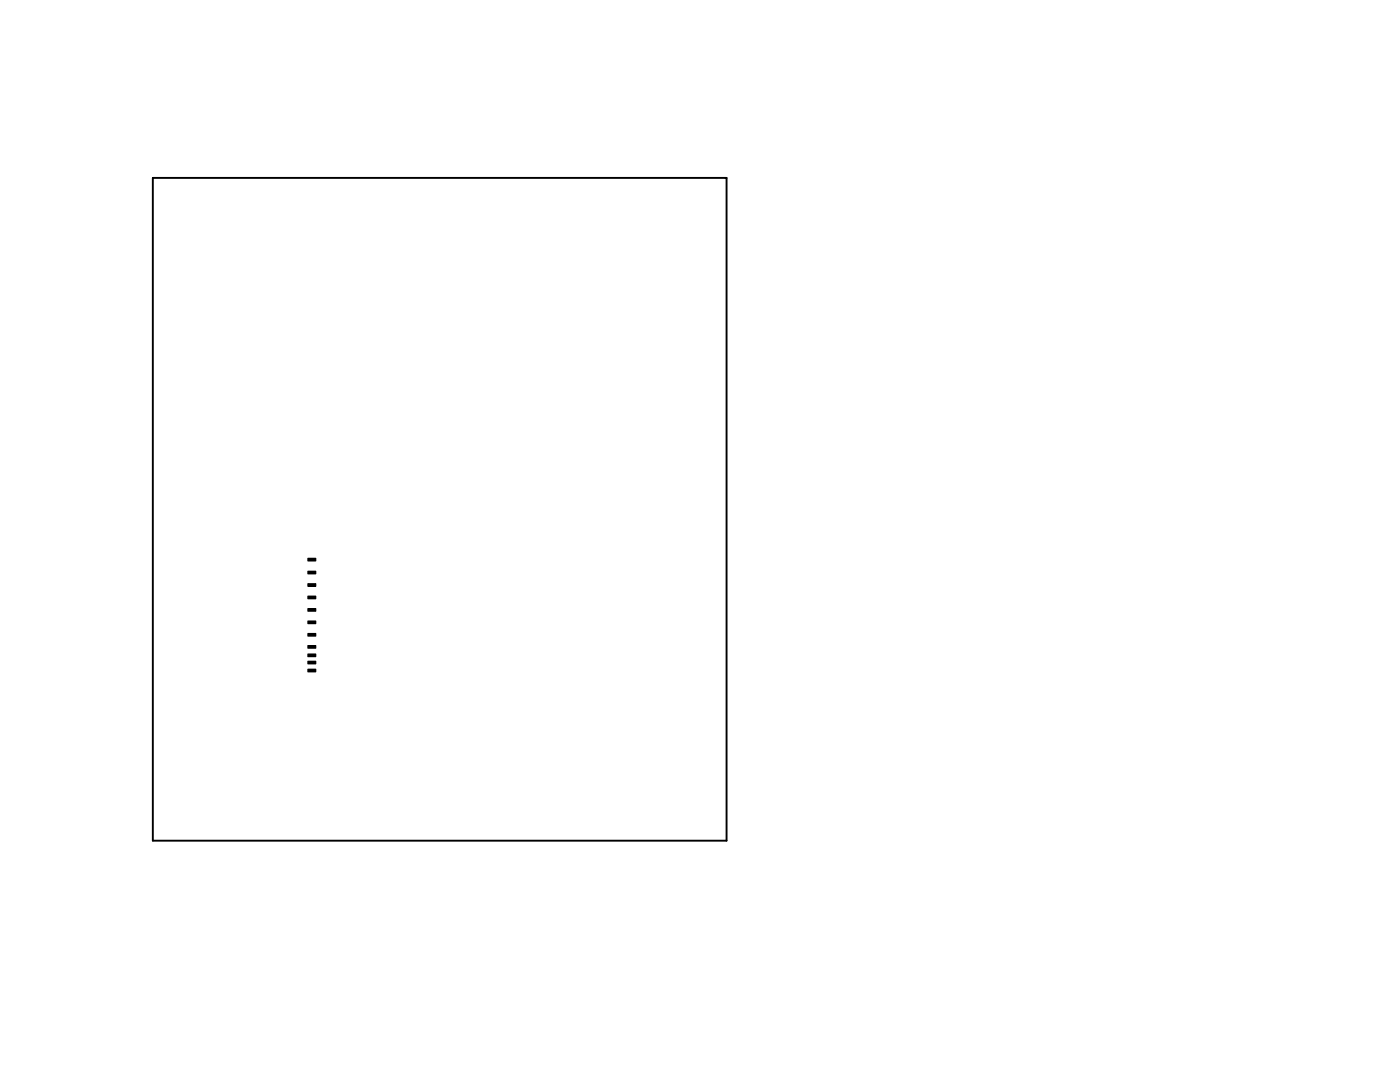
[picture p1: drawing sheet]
<svg xmlns="http://www.w3.org/2000/svg" width="279mm" height="216mm" viewBox="0 0 279 216" stroke-linecap="round" stroke-linejoin="round" font-family="sans-serif">
<path d="M30.5 35.5h114.5v132.2h-114.5z" fill="none" stroke="#000" stroke-width=".38"/>
<path d="M61.4 114h1.6v.5h-1.6zM61.4 116.5h1.6v.5h-1.6zM61.4 118.9h1.6v.6h-1.6zM61.4 111.4h1.6v.5h-1.6zM61.4 121.4h1.6v.6h-1.6zM61.4 123.9h1.6v.6h-1.6zM61.4 126.4h1.6v.5h-1.6zM61.4 128.8h1.6v.6h-1.6zM61.4 130.5h1.6v.5h-1.6zM61.4 131.9h1.6v.6h-1.6zM61.4 133.5h1.6v.6h-1.6z" fill="#000"/>
<path d="M61.4 114h1.6v.5h-1.6zM61.4 116.5h1.6v.5h-1.6zM61.4 118.9h1.6v.6h-1.6zM61.4 111.4h1.6v.5h-1.6zM61.4 121.4h1.6v.6h-1.6zM61.4 123.9h1.6v.6h-1.6zM61.4 126.4h1.6v.5h-1.6zM61.4 128.8h1.6v.6h-1.6zM61.4 130.5h1.6v.5h-1.6zM61.4 131.9h1.6v.6h-1.6zM61.4 133.5h1.6v.6h-1.6z" fill="none" stroke="#000" stroke-width=".2"/>
</svg>
